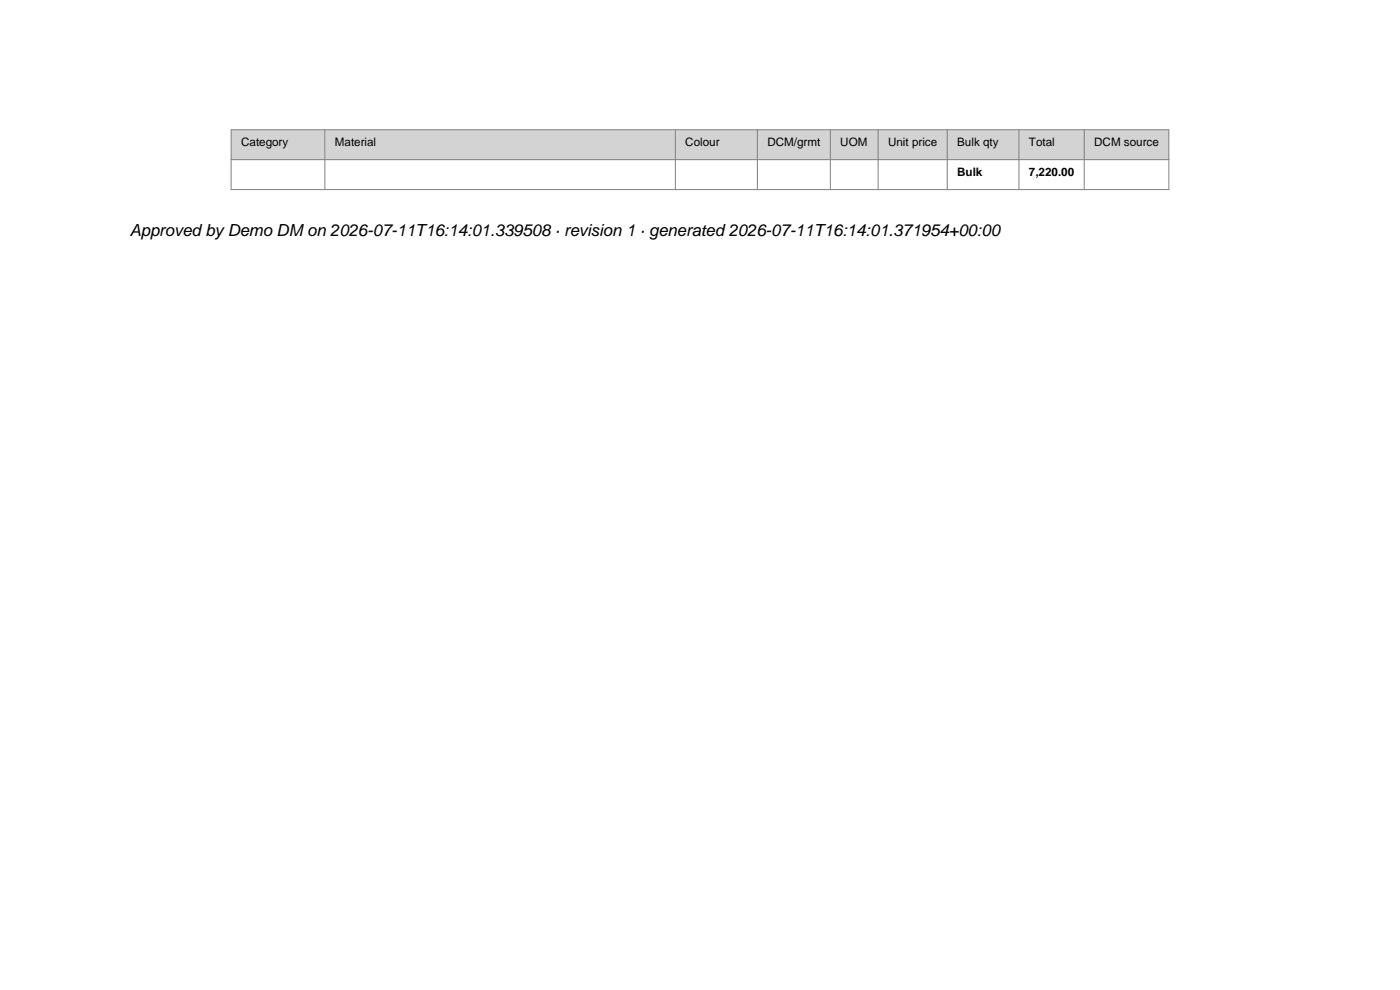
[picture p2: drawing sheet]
<svg xmlns="http://www.w3.org/2000/svg" width="297mm" height="210mm" viewBox="0 0 297 210" stroke-linecap="round" stroke-linejoin="round" font-family="sans-serif">
<defs><g id="words">
<text font-size="3.5" x="27.5" y="50.1">Approved by Demo DM on 2026-07-11T16:14:01.339508 · revision 1 · generated 2026-07-11T16:14:01.371954+00:00</text>
<g font-size="2.5">
<text x="51.2" y="31">Category</text>
<text x="71" y="31">Material</text>
<text x="145.4" y="31">Colour</text>
<text x="162.8" y="31">DCM/grmt</text>
<text x="178.3" y="31">UOM</text>
<text x="188.4" y="31">Unit price</text>
<text x="203.1" y="31">Bulk qty</text>
<text x="218.3" y="31">Total</text>
<text x="232.1" y="31">DCM source</text>
<text x="203.1" y="37.4">Bulk</text>
<text x="218.3" y="37.4">7,220.00</text>
</g>
</g></defs>
<path d="M49 27.5h199v6.4h-199z" fill-rule="evenodd" fill="#d3d3d3"/>
<path d="M49 27.5h199v12.7h-199zM49 33.9h199M68.9 27.5v12.7M143.3 27.5v12.7M160.7 27.5v12.7M176.2 27.5v12.7M186.3 27.5v12.7M200.9 27.5v12.7M216.2 27.5v12.7M230 27.5v12.7" fill="none" stroke="#808080" stroke-width=".21"/>
<use href="#words"/>
</svg>
